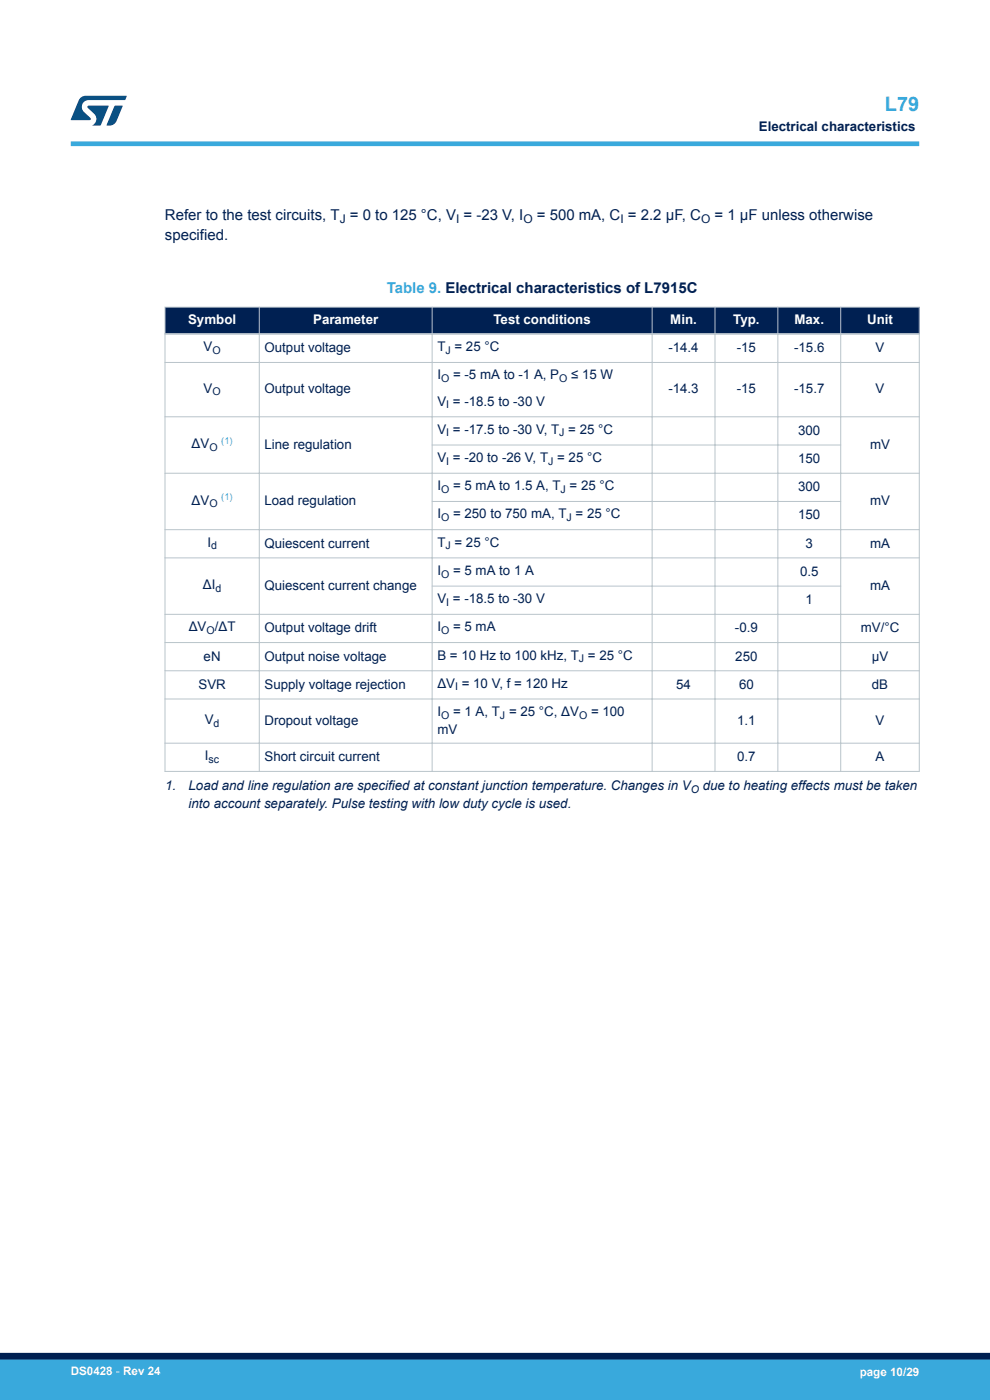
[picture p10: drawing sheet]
<svg xmlns="http://www.w3.org/2000/svg" width="210mm" height="297mm" viewBox="0 0 210 297" stroke-linecap="round" stroke-linejoin="round" font-family="sans-serif">
<defs><g id="words">
<text font-size="4.2" fill="#39a9dc" x="187.7" y="23.5">L79</text>
<g font-size="3.2" fill="#002052">
<text x="35" y="46.6">Refer to the test circuits, T = 0 to 125 °C, V = -23 V, I</text>
<text x="113.9" y="46.6">= 500 mA, C = 2.2 µF, C</text>
<text x="151.6" y="46.6">= 1 µF unless otherwise</text>
<text x="35" y="50.9">specified.</text>
</g>
<text font-size="3.2" fill="#39a9dc" x="82" y="62.2">Table 9. Electrical characteristics of L7915C</text>
<g font-size="2.8" fill="#002052">
<text x="161" y="27.9">Electrical characteristics</text>
<text x="43.2" y="74.5">V</text>
<text x="56.1" y="74.7">Output voltage</text>
<text x="92.8" y="74.5">T = 25 °C</text>
<text x="141.8" y="74.7">-14.4</text>
<text x="156.3" y="74.7">-15</text>
<text x="168.4" y="74.7">-15.6</text>
<text x="185.7" y="74.7">V</text>
<text x="43.2" y="83.3">V</text>
<text x="56.1" y="83.5">Output voltage</text>
<text x="92.8" y="80.5">I</text>
<text x="96.1" y="80.5">= -5 mA to -1 A, P</text>
<text x="121.1" y="80.5">≤ 15 W</text>
<text x="141.8" y="83.5">-14.3</text>
<text x="156.3" y="83.5">-15</text>
<text x="168.4" y="83.5">-15.7</text>
<text x="185.7" y="83.5">V</text>
<text x="92.8" y="86">V = -18.5 to -30 V</text>
<text x="40.6" y="95.1">ΔV</text>
<text x="56.1" y="95.2">Line regulation</text>
<text x="92.8" y="92">V = -17.5 to -30 V, T = 25 °C</text>
<text x="169.3" y="92.2">300</text>
<text x="184.5" y="95.2">mV</text>
<text x="92.8" y="98">V = -20 to -26 V, T = 25 °C</text>
<text x="169.3" y="98.2">150</text>
<text x="40.6" y="107.1">ΔV</text>
<text x="56.1" y="107.2">Load regulation</text>
<text x="92.8" y="104">I</text>
<text x="96.1" y="104">= 5 mA to 1.5 A, T = 25 °C</text>
<text x="169.3" y="104.2">300</text>
<text x="184.5" y="107.2">mV</text>
<text x="92.8" y="110">I</text>
<text x="96.1" y="110">= 250 to 750 mA, T = 25 °C</text>
<text x="169.3" y="110.2">150</text>
<text x="44" y="116">I</text>
<text x="56.1" y="116.2">Quiescent current</text>
<text x="92.8" y="116">T = 25 °C</text>
<text x="170.9" y="116.2">3</text>
<text x="184.5" y="116.2">mA</text>
<text x="43" y="125">ΔI</text>
<text x="56.1" y="125.2">Quiescent current change</text>
<text x="92.8" y="122">I</text>
<text x="96.1" y="122">= 5 mA to 1 A</text>
<text x="169.7" y="122.2">0.5</text>
<text x="184.6" y="125.2">mA</text>
<text x="92.8" y="128">V = -18.5 to -30 V</text>
<text x="170.9" y="128.1">1</text>
<text x="40" y="133.9">ΔV /ΔT</text>
<text x="56.1" y="134.1">Output voltage drift</text>
<text x="92.8" y="133.9">I</text>
<text x="96.1" y="133.9">= 5 mA</text>
<text x="155.9" y="134.1">-0.9</text>
<text x="182.6" y="134.1">mV/°C</text>
<text x="43.2" y="140.1">eN</text>
<text x="56.1" y="140.1">Output noise voltage</text>
<text x="92.8" y="139.9">B = 10 Hz to 100 kHz, T = 25 °C</text>
<text x="156" y="140.1">250</text>
<text x="184.9" y="140.1">µV</text>
<text x="42.1" y="146.1">SVR</text>
<text x="56.1" y="146.1">Supply voltage rejection</text>
<text x="92.8" y="145.9">ΔV = 10 V, f = 120 Hz</text>
<text x="143.4" y="146.1">54</text>
<text x="156.8" y="146.1">60</text>
<text x="184.9" y="146.1">dB</text>
<text x="43.4" y="153.6">V</text>
<text x="56.1" y="153.8">Dropout voltage</text>
<text x="92.8" y="151.9">I</text>
<text x="92.8" y="155.7">mV</text>
<text x="96.1" y="151.9">= 1 A, T = 25 °C, ΔV</text>
<text x="125.4" y="151.9">= 100</text>
<text x="156.4" y="153.8">1.1</text>
<text x="185.7" y="153.8">V</text>
<text x="43.5" y="161.3">I</text>
<text x="56.1" y="161.5">Short circuit current</text>
<text x="156.4" y="161.5">0.7</text>
<text x="185.7" y="161.5">A</text>
<text x="35" y="167.7">1.</text>
<text x="40" y="167.7">Load and line regulation are specified at constant junction temperature. Changes in V</text>
<text x="149.1" y="167.7">due to heating effects must be taken</text>
<text x="40" y="171.5">into account separately. Pulse testing with low duty cycle is used.</text>
</g>
<g font-size="2.8" fill="#fff">
<text x="39.9" y="68.8">Symbol</text>
<text x="66.4" y="68.8">Parameter</text>
<text x="104.7" y="68.8">Test conditions</text>
<text x="142.2" y="68.8">Min.</text>
<text x="155.5" y="68.8">Typ.</text>
<text x="168.5" y="68.8">Max.</text>
<text x="183.9" y="68.8">Unit</text>
</g>
<g font-size="2.5" fill="#002052">
<text x="72.1" y="47.3">J</text>
<text x="96.7" y="47.3">I</text>
<text x="111" y="47.3">O</text>
<text x="131.6" y="47.3">I</text>
<text x="148.7" y="47.3">O</text>
</g>
<g font-size="2.5" fill="#fff">
<text x="15" y="291.6">DS0428 - Rev 24</text>
<text x="182.4" y="291.9">page 10/29</text>
</g>
<g font-size="2.3" fill="#002052">
<text x="45.1" y="75.1">O</text>
<text x="94.5" y="75.1">J</text>
<text x="45.1" y="83.8">O</text>
<text x="93.6" y="81.1">O</text>
<text x="118.6" y="81.1">O</text>
<text x="94.7" y="86.6">I</text>
<text x="44.4" y="95.7">O</text>
<text x="94.7" y="92.6">I</text>
<text x="118.6" y="92.6">J</text>
<text x="94.7" y="98.6">I</text>
<text x="116.3" y="98.6">J</text>
<text x="44.4" y="107.7">O</text>
<text x="93.6" y="104.6">O</text>
<text x="118.9" y="104.6">J</text>
<text x="93.6" y="110.6">O</text>
<text x="120.2" y="110.6">J</text>
<text x="44.8" y="116.5">d</text>
<text x="94.5" y="116.5">J</text>
<text x="45.7" y="125.5">d</text>
<text x="93.6" y="122.5">O</text>
<text x="94.7" y="128.5">I</text>
<text x="43.8" y="134.5">O</text>
<text x="93.6" y="134.5">O</text>
<text x="122.8" y="140.5">J</text>
<text x="96.5" y="146.5">I</text>
<text x="45.3" y="154.2">d</text>
<text x="93.6" y="152.5">O</text>
<text x="106.1" y="152.5">J</text>
<text x="122.8" y="152.5">O</text>
<text x="44.3" y="161.8">sc</text>
<text x="146.5" y="168.3">O</text>
</g>
<g font-size="2" fill="#39a9dc">
<text x="46.9" y="94.2">(1)</text>
<text x="46.9" y="106.2">(1)</text>
</g>
</g></defs>
<g fill="#002052">
<path d="M35 65.2h160v5.6h-160z" fill-rule="evenodd"/>
<path d="M35 65.2h160v5.6h-160z" fill-rule="evenodd"/>
</g>
<g fill="none" stroke="#b9c4ca" stroke-width=".21">
<path d="M34.9 65.2h160.2M34.9 76.9h160.2M35 65.1v98.7M55 65.1v98.7M91.7 65.1v98.7M138.3 65.1v98.7M151.7 65.1v98.7M165 65.1v98.7M178.3 65.1v98.7M195 65.1v98.7M34.9 88.4h160.2M91.6 94.4h86.8"/>
<path d="M34.9 100.4h160.2M34.9 112.4h160.2M34.9 118.4h160.2M91.6 106.4h86.8M34.9 130.3h160.2M34.9 136.3h160.2M91.6 124.3h86.8M34.9 142.3h160.2M34.9 148.3h160.2M34.9 157.7h160.2M34.9 163.6h160.2"/>
</g>
<path d="M34.9 70.8h160.2" fill="none" stroke="#b9c4ca" stroke-width=".35"/>
<path d="M15 30.5h180" fill="none" stroke="#39a9dc" stroke-width="1"/>
<g fill="#005288">
<path d="M17.1 20.7l1.1-.4 8.7 .1-.4 .8h-7.6a1.45 1.45 0 0 0-1.4 .9 1.45 1.45 0 0 0 .2 1.6l1.5 1.3v.4l-4.2 .1 1.7-4.2z"/>
<path d="M24.3 22.4l1.7 .1-1.3 3.2a1.6 1.6 0 0 1-1.5 .9l-.6-.1z"/>
<path d="M18.6 22.5h4.5l-1.8 4.1h-1.7a1.54 1.54 0 0 0 .4-2.4l-1.4-1.3z"/>
</g>
<g fill="#39a9dc">
<path d="M0 288.4h210v8.6h-210z" fill-rule="evenodd"/>
<path d="M-.1 288.4h210.2v4.4h-210.2z" fill-rule="evenodd"/>
</g>
<path d="M0 287.7h210" fill="none" stroke="#002052" stroke-width="1.4"/>
<use href="#words"/>
</svg>
